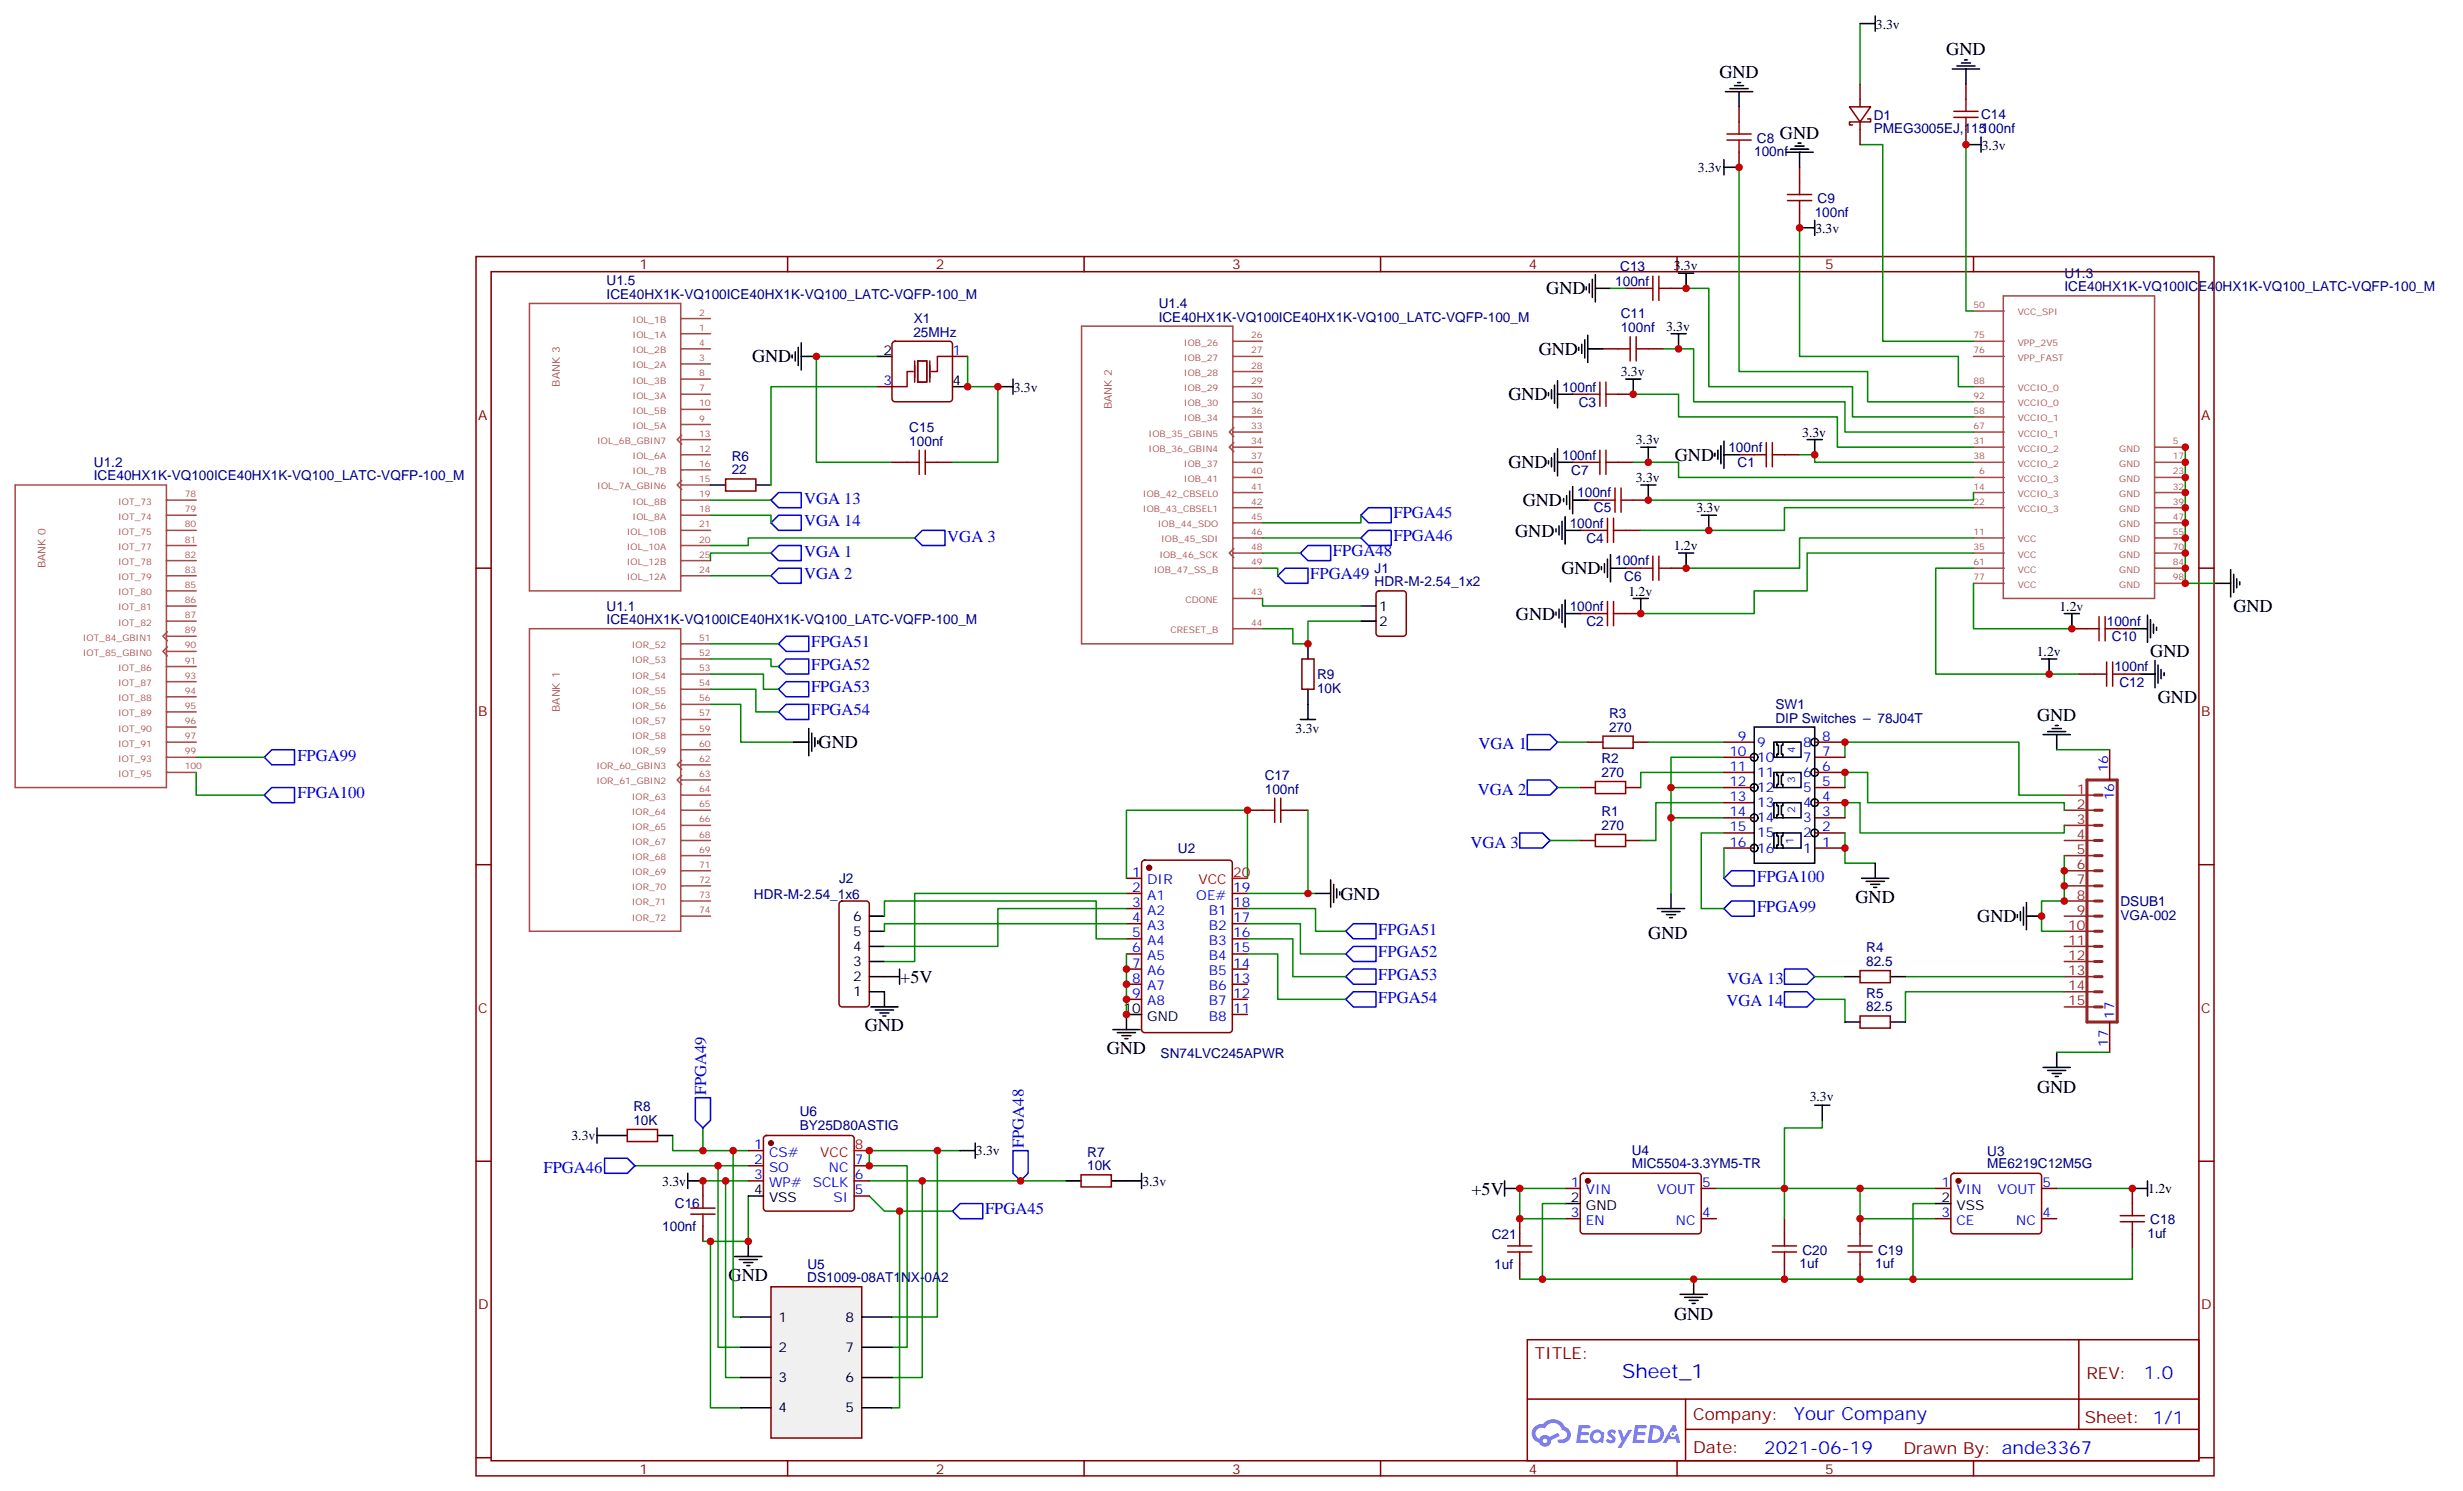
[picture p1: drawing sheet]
<svg xmlns="http://www.w3.org/2000/svg" width="574mm" height="348mm" viewBox="0 0 574 348" stroke-linecap="round" stroke-linejoin="round" font-family="sans-serif">
<defs><g id="words">
<text font-size="4.6" fill="#00f" x="378.3" y="321.4">Sheet_1</text>
<g font-size="4.2">
<text x="453.9" y="12.9">GND</text>
<text x="401" y="18.2">GND</text>
<text x="415.1" y="32.3">GND</text>
<text x="360.6" y="68.7">GND</text>
<text x="358.9" y="82.8">GND</text>
<text x="175.4" y="84.5">GND</text>
<text x="351.8" y="93.4">GND</text>
<text x="390.6" y="107.5">GND</text>
<text x="351.8" y="109.2">GND</text>
<text x="355.1" y="118.1">GND</text>
<text x="353.4" y="125.1">GND</text>
<text x="364.1" y="133.9">GND</text>
<text x="520.9" y="142.7">GND</text>
<text x="353.6" y="144.5">GND</text>
<text x="501.5" y="153.3">GND</text>
<text x="503.3" y="163.9">GND</text>
<text x="475.1" y="168.1">GND</text>
<text x="190.9" y="174.5">GND</text>
<text x="312.6" y="209.8">GND</text>
<text x="432.8" y="210.5">GND</text>
<text x="461.2" y="215.1">GND</text>
<text x="384.4" y="218.9">GND</text>
<text x="210" y="229.2">+5V</text>
<text x="201.7" y="240.5">GND</text>
<text x="258.1" y="245.7">GND</text>
<text x="475.1" y="255">GND</text>
<text x="343.2" y="278.6">+5V</text>
<text x="169.9" y="298.7">GND</text>
<text x="390.4" y="307.9">GND</text>
</g>
<g font-size="4.2" fill="#00f">
<text x="500" y="321.7">1.0</text>
<text x="418.4" y="331.2">Your Company</text>
<text x="411.5" y="339">2021-06-19</text>
</g>
<g font-size="3.9" fill="#00f">
<text x="187.5" y="117.5">VGA 13</text>
<text x="187.5" y="122.8">VGA 14</text>
<text x="325" y="120.9">FPGA45</text>
<text x="187.5" y="129.8">VGA 1</text>
<text x="220.9" y="126.3">VGA 3</text>
<text x="310.9" y="129.7">FPGA48</text>
<text x="325" y="126.2">FPGA46</text>
<text x="187.5" y="135.1">VGA 2</text>
<text x="305.6" y="135">FPGA49</text>
<text x="189.2" y="150.9">FPGA51</text>
<text x="189.2" y="161.5">FPGA53</text>
<text x="189.2" y="156.2">FPGA52</text>
<text x="189.2" y="166.8">FPGA54</text>
<text x="69.4" y="177.4">FPGA99</text>
<text x="344.8" y="174.7">VGA 1</text>
<text x="344.7" y="185.3">VGA 2</text>
<text x="69.4" y="186.2">FPGA100</text>
<text x="342.9" y="197.7">VGA 3</text>
<text x="409.8" y="205.6">FPGA100</text>
<text x="409.8" y="212.6">FPGA99</text>
<text x="321.5" y="217.9">FPGA51</text>
<text x="321.5" y="223.2">FPGA52</text>
<text x="321.5" y="228.5">FPGA53</text>
<text x="321.5" y="233.8">FPGA54</text>
<text x="402.8" y="229.4">VGA 13</text>
<text x="402.7" y="234.7">VGA 14</text>
<text x="164.7" y="255.4" transform="rotate(-90 164.7 255.4)">FPGA49</text>
<text x="238.8" y="267.8" transform="rotate(-90 238.8 267.8)">FPGA48</text>
<text x="126.7" y="273.6">FPGA46</text>
<text x="229.7" y="283.2">FPGA45</text>
</g>
<g font-size="3.9" fill="#800">
<text x="358" y="317">TITLE:</text>
<text x="486.6" y="321.7">REV:</text>
<text x="394.9" y="331.2">Company:</text>
<text x="486.2" y="331.8">Sheet: 1/1</text>
<text x="394.9" y="338.9">Date:</text>
<text x="443.9" y="339">Drawn By: ande3367</text>
</g>
<g font-size="3.2">
<text x="437.5" y="6.6">3.3v</text>
<text x="462.2" y="34.9">3.3v</text>
<text x="396" y="40.2">3.3v</text>
<text x="423.4" y="54.3">3.3v</text>
<text x="390.3" y="63.1">3.3v</text>
<text x="388.6" y="77.2">3.3v</text>
<text x="206" y="82.8">2</text>
<text x="222.1" y="89.8">4</text>
<text x="378" y="87.7">3.3v</text>
<text x="236.4" y="91.3">3.3v</text>
<text x="420.3" y="101.9">3.3v</text>
<text x="381.5" y="103.6">3.3v</text>
<text x="381.5" y="112.4">3.3v</text>
<text x="395.6" y="119.5">3.3v</text>
<text x="390.4" y="128.3">1.2v</text>
<text x="321.6" y="142.4">1</text>
<text x="379.8" y="138.9">1.2v</text>
<text x="480.3" y="142.4">1.2v</text>
<text x="321.6" y="145.9">2</text>
<text x="475" y="153">1.2v</text>
<text x="302.2" y="170.9">3.3v</text>
<text x="199" y="214.7">6</text>
<text x="199" y="221.8">4</text>
<text x="199" y="218.2">5</text>
<text x="199" y="225.3">3</text>
<text x="199" y="232.3">1</text>
<text x="199" y="228.8">2</text>
<text x="262" y="236.2">10</text>
<text x="267.5" y="238">GND</text>
<text x="422.1" y="256.9">3.3v</text>
<text x="133.3" y="265.9">3.3v</text>
<text x="227.6" y="269.4">3.3v</text>
<text x="154.4" y="276.5">3.3v</text>
<text x="175.9" y="278.6">4</text>
<text x="179.4" y="280.3">VSS</text>
<text x="266.4" y="276.5">3.3v</text>
<text x="366.4" y="280.3">2</text>
<text x="452.8" y="280.3">2</text>
<text x="501" y="278.2">1.2v</text>
<text x="369.9" y="282.1">GND</text>
<text x="456.3" y="282.1">VSS</text>
<text x="181.6" y="308.2">1</text>
<text x="197.2" y="308.2">8</text>
<text x="181.6" y="315.2">2</text>
<text x="197.2" y="315.2">7</text>
<text x="181.6" y="322.3">3</text>
<text x="197.2" y="322.3">6</text>
<text x="181.6" y="329.4">4</text>
<text x="197.2" y="329.4">5</text>
</g>
<g font-size="3.2" fill="#000080">
<text x="437" y="27.9">D1</text>
<text x="462" y="27.8">C14</text>
<text x="409.8" y="33.3">C8</text>
<text x="437" y="31">PMEG3005EJ,115100nf</text>
<text x="409.1" y="36.4">100nf</text>
<text x="423.9" y="47.4">C9</text>
<text x="423.2" y="50.5">100nf</text>
<text x="377.9" y="63.1">C13</text>
<text x="481.5" y="64.8">U1.3</text>
<text x="141.5" y="69.7">ICE40HX1K-VQ100ICE40HX1K-VQ100_LATC-VQFP-100_M</text>
<text x="141.5" y="66.5">U1.5</text>
<text x="270.2" y="71.8">U1.4</text>
<text x="376.7" y="66.6">100nf</text>
<text x="481.5" y="67.9">ICE40HX1K-VQ100ICE40HX1K-VQ100_LATC-VQFP-100_M</text>
<text x="213.1" y="75.3">X1</text>
<text x="270.2" y="75">ICE40HX1K-VQ100ICE40HX1K-VQ100_LATC-VQFP-100_M</text>
<text x="378" y="77.5">100nf</text>
<text x="378" y="74.3">C11</text>
<text x="213" y="78.5">25MHz</text>
<text x="364.4" y="91.3">100nf</text>
<text x="368.2" y="94.8">C3</text>
<text x="212.1" y="100.8">C15</text>
<text x="170.7" y="107.5">R6</text>
<text x="212.1" y="103.9">100nf</text>
<text x="364.3" y="107.2">100nf</text>
<text x="403.1" y="105.5">100nf</text>
<text x="21.9" y="112">ICE40HX1K-VQ100ICE40HX1K-VQ100_LATC-VQFP-100_M</text>
<text x="21.9" y="108.9">U1.2</text>
<text x="170.6" y="110.6">22</text>
<text x="366.4" y="110.7">C7</text>
<text x="405.3" y="109">C1</text>
<text x="367.9" y="116">100nf</text>
<text x="371.7" y="119.5">C5</text>
<text x="366.1" y="123">100nf</text>
<text x="370" y="126.6">C4</text>
<text x="376.7" y="131.9">100nf</text>
<text x="320.6" y="136.7">HDR-M-2.54_1x2</text>
<text x="320.6" y="133.5">J1</text>
<text x="378.8" y="135.4">C6</text>
<text x="141.5" y="142.4">U1.1</text>
<text x="366.1" y="142.4">100nf</text>
<text x="141.5" y="145.6">ICE40HX1K-VQ100ICE40HX1K-VQ100_LATC-VQFP-100_M</text>
<text x="370" y="146">C2</text>
<text x="491.4" y="146">100nf</text>
<text x="492.5" y="149.5">C10</text>
<text x="307.2" y="161.5">10K</text>
<text x="307.2" y="158.3">R9</text>
<text x="493.1" y="156.6">100nf</text>
<text x="494.3" y="160.1">C12</text>
<text x="375.3" y="167.4">R3</text>
<text x="414.1" y="165.3">SW1</text>
<text x="375.3" y="170.6">270</text>
<text x="414.1" y="168.5">DIP Switches</text>
<text x="437.9" y="168.5">78J04T</text>
<text x="373.5" y="178">R2</text>
<text x="295" y="185.1">100nf</text>
<text x="295" y="181.9">C17</text>
<text x="373.5" y="181.2">270</text>
<text x="373.5" y="190.3">R1</text>
<text x="373.5" y="193.5">270</text>
<text x="274.7" y="198.9">U2</text>
<text x="175.8" y="209.5">HDR-M-2.54_1x6</text>
<text x="195.7" y="206">J2</text>
<text x="494.5" y="214.5">VGA-002</text>
<text x="494.5" y="211.3">DSUB1</text>
<text x="435.2" y="225.3">82.5</text>
<text x="435.2" y="222.1">R4</text>
<text x="435.2" y="232.7">R5</text>
<text x="435.2" y="235.9">82.5</text>
<text x="270.7" y="246.7">SN74LVC245APWR</text>
<text x="147.7" y="262.3">10K</text>
<text x="147.7" y="259.2">R8</text>
<text x="186.5" y="263.5">BY25D80ASTIG</text>
<text x="186.5" y="260.3">U6</text>
<text x="253.6" y="269.7">R7</text>
<text x="380.6" y="269.2">U4</text>
<text x="463.5" y="269.5">U3</text>
<text x="253.6" y="272.9">10K</text>
<text x="380.6" y="272.5">MIC5504-3.3YM5-TR</text>
<text x="463.5" y="272.5">ME6219C12M5G</text>
<text x="157.4" y="281.8">C16</text>
<text x="154.5" y="287.1">100nf</text>
<text x="501.5" y="285.5">C18</text>
<text x="347.9" y="288.9">C21</text>
<text x="420.4" y="292.6">C20</text>
<text x="438" y="292.6">C19</text>
<text x="500.8" y="288.6">1uf</text>
<text x="188.3" y="299">DS1009-08AT1NX-0A2</text>
<text x="188.3" y="295.9">U5</text>
<text x="348.5" y="296">1uf</text>
<text x="419.7" y="295.7">1uf</text>
<text x="437.3" y="295.7">1uf</text>
</g>
<g font-size="3.2" fill="#800">
<text x="149.1" y="62.8">1</text>
<text x="218.3" y="62.8">2</text>
<text x="287.4" y="62.8">3</text>
<text x="356.6" y="62.8">4</text>
<text x="425.7" y="62.8">5</text>
<text x="111.5" y="97.9">A</text>
<text x="513.4" y="97.9">A</text>
<text x="111.5" y="167.1">B</text>
<text x="513.4" y="167.1">B</text>
<text x="111.5" y="236.2">C</text>
<text x="513.4" y="236.2">C</text>
<text x="111.5" y="305.4">D</text>
<text x="513.4" y="305.4">D</text>
<text x="149.1" y="343.6">1</text>
<text x="218.3" y="343.6">2</text>
<text x="287.4" y="343.6">3</text>
<text x="356.6" y="343.6">4</text>
<text x="425.7" y="343.6">5</text>
</g>
<g font-size="3.2" fill="#00f">
<text x="222.1" y="82.8">1</text>
<text x="206" y="89.8">3</text>
<text x="405.3" y="172.7">9</text>
<text x="425" y="172.7">8</text>
<text x="403.3" y="176.2">10</text>
<text x="403.3" y="179.8">11</text>
<text x="409.8" y="174.1">9</text>
<text x="409.8" y="177.7">10</text>
<text x="420.5" y="177.7">7</text>
<text x="420.5" y="174.1">8</text>
<text x="425" y="179.8">6</text>
<text x="425" y="176.2">7</text>
<text x="403.3" y="183.3">12</text>
<text x="409.8" y="181.2">11</text>
<text x="409.8" y="184.7">12</text>
<text x="420.5" y="184.7">5</text>
<text x="420.5" y="181.2">6</text>
<text x="425" y="183.3">5</text>
<text x="491.7" y="180.1" transform="rotate(-90 491.7 180.1)">16</text>
<text x="403.3" y="186.8">13</text>
<text x="403.3" y="190.4">14</text>
<text x="409.8" y="188.2">13</text>
<text x="409.8" y="191.8">14</text>
<text x="420.5" y="191.8">3</text>
<text x="420.5" y="188.2">4</text>
<text x="425" y="190.4">3</text>
<text x="425" y="186.8">4</text>
<text x="493.1" y="186.6" transform="rotate(-90 493.1 186.6)">16</text>
<text x="403.3" y="193.9">15</text>
<text x="403.3" y="197.4">16</text>
<text x="409.8" y="195.3">15</text>
<text x="420.5" y="195.3">2</text>
<text x="425" y="197.4">1</text>
<text x="425" y="193.9">2</text>
<text x="409.8" y="198.8">16</text>
<text x="420.5" y="198.8">1</text>
<text x="264.1" y="204.5">1</text>
<text x="264.1" y="208">2</text>
<text x="267.5" y="206.2">DIR</text>
<text x="267.5" y="209.8">A1</text>
<text x="279" y="209.8">OE#</text>
<text x="287.6" y="208">19</text>
<text x="264.1" y="211.5">3</text>
<text x="264.1" y="215.1">4</text>
<text x="267.5" y="213.3">A2</text>
<text x="281.9" y="213.3">B1</text>
<text x="287.6" y="215.1">17</text>
<text x="287.6" y="211.5">18</text>
<text x="264.1" y="218.6">5</text>
<text x="267.5" y="216.8">A3</text>
<text x="267.5" y="220.3">A4</text>
<text x="281.9" y="220.3">B3</text>
<text x="281.9" y="216.8">B2</text>
<text x="287.6" y="218.6">16</text>
<text x="264.1" y="222.1">6</text>
<text x="264.1" y="225.6">7</text>
<text x="267.5" y="223.9">A5</text>
<text x="267.5" y="227.4">A6</text>
<text x="281.9" y="227.4">B5</text>
<text x="281.9" y="223.9">B4</text>
<text x="287.6" y="225.6">14</text>
<text x="287.6" y="222.1">15</text>
<text x="264.1" y="229.2">8</text>
<text x="264.1" y="232.7">9</text>
<text x="267.5" y="230.9">A7</text>
<text x="281.9" y="230.9">B6</text>
<text x="287.6" y="232.7">12</text>
<text x="287.6" y="229.2">13</text>
<text x="267.5" y="234.5">A8</text>
<text x="281.9" y="238">B8</text>
<text x="281.9" y="234.5">B7</text>
<text x="287.6" y="236.2">11</text>
<text x="493.1" y="237.6" transform="rotate(-90 493.1 237.6)">17</text>
<text x="491.7" y="244.1" transform="rotate(-90 491.7 244.1)">17</text>
<text x="175.9" y="268">1</text>
<text x="179.4" y="269.7">CS#</text>
<text x="175.9" y="271.5">2</text>
<text x="175.9" y="275">3</text>
<text x="179.4" y="273.3">SO</text>
<text x="193.3" y="273.3">NC</text>
<text x="199.4" y="275">6</text>
<text x="199.4" y="271.5">7</text>
<text x="179.4" y="276.8">WP#</text>
<text x="189.6" y="276.8">SCLK</text>
<text x="194.4" y="280.3">SI</text>
<text x="199.4" y="278.6">5</text>
<text x="366.4" y="276.8">1</text>
<text x="369.9" y="278.6">VIN</text>
<text x="386.5" y="278.6">VOUT</text>
<text x="396.9" y="276.8">5</text>
<text x="452.8" y="276.8">1</text>
<text x="456.3" y="278.6">VIN</text>
<text x="465.9" y="278.6">VOUT</text>
<text x="476.3" y="276.8">5</text>
<text x="366.4" y="283.8">3</text>
<text x="369.9" y="285.6">EN</text>
<text x="390.9" y="285.6">NC</text>
<text x="396.9" y="283.8">4</text>
<text x="452.8" y="283.8">3</text>
<text x="456.3" y="285.6">CE</text>
<text x="470.2" y="285.6">NC</text>
<text x="476.3" y="283.8">4</text>
</g>
<g font-size="3.2" fill="#8d2323">
<text x="484.4" y="185.1">1</text>
<text x="484.4" y="188.6">2</text>
<text x="484.4" y="192.1">3</text>
<text x="484.4" y="195.7">4</text>
<text x="484.4" y="199.2">5</text>
<text x="484.4" y="202.7">6</text>
<text x="484.4" y="206.2">7</text>
<text x="484.4" y="209.8">8</text>
<text x="484.4" y="213.3">9</text>
<text x="482.3" y="216.8">10</text>
<text x="482.3" y="220.3">11</text>
<text x="482.3" y="223.9">12</text>
<text x="482.3" y="227.4">13</text>
<text x="482.3" y="230.9">14</text>
<text x="482.3" y="234.5">15</text>
</g>
<g font-size="3.2" fill="#f00">
<text x="279.5" y="206.2">VCC</text>
<text x="287.6" y="204.5">20</text>
<text x="191.3" y="269.7">VCC</text>
<text x="199.4" y="268">8</text>
</g>
<g font-size="2.5" fill="#a54b4b">
<text x="130.5" y="90.2" transform="rotate(-90 130.5 90.2)">BANK 3</text>
<text x="259.3" y="95.5" transform="rotate(-90 259.3 95.5)">BANK 2</text>
<text x="10.6" y="132.5" transform="rotate(-90 10.6 132.5)">BANK 0</text>
<text x="130.5" y="166" transform="rotate(-90 130.5 166)">BANK 1</text>
</g>
<g font-size="2.5" fill="#00f">
<text x="418.6" y="175.5" transform="rotate(-90 418.6 175.5)">4</text>
<text x="418.6" y="182.6" transform="rotate(-90 418.6 182.6)">3</text>
<text x="418.6" y="189.7" transform="rotate(-90 418.6 189.7)">2</text>
<text x="418.3" y="196.7" transform="rotate(-90 418.3 196.7)">1</text>
</g>
<g font-size="2.1" fill="#a54b4b">
<text x="460.2" y="71.8">50</text>
<text x="147.5" y="75.3">IOL_1B</text>
<text x="163" y="73.6">2</text>
<text x="163" y="77.1">1</text>
<text x="470.6" y="73.6">VCC_SPI</text>
<text x="147.5" y="82.4">IOL_2B</text>
<text x="147.5" y="78.9">IOL_1A</text>
<text x="163" y="80.7">4</text>
<text x="276.1" y="80.6">IOB_26</text>
<text x="291.8" y="82.4">27</text>
<text x="291.8" y="78.9">26</text>
<text x="460.2" y="82.4">76</text>
<text x="460.2" y="78.9">75</text>
<text x="470.6" y="80.6">VPP_2V5</text>
<text x="147.5" y="89.4">IOL_3B</text>
<text x="147.5" y="85.9">IOL_2A</text>
<text x="163" y="87.7">8</text>
<text x="163" y="84.2">3</text>
<text x="276.1" y="87.7">IOB_28</text>
<text x="276.1" y="84.2">IOB_27</text>
<text x="291.8" y="89.5">29</text>
<text x="291.8" y="85.9">28</text>
<text x="460.2" y="89.5">88</text>
<text x="470.6" y="84.2">VPP_FAST</text>
<text x="147.5" y="93">IOL_3A</text>
<text x="163" y="94.8">10</text>
<text x="163" y="91.2">7</text>
<text x="276.1" y="94.7">IOB_30</text>
<text x="276.1" y="91.2">IOB_29</text>
<text x="291.8" y="93">30</text>
<text x="460.2" y="93">92</text>
<text x="470.6" y="94.7">VCCIO_0</text>
<text x="470.6" y="91.2">VCCIO_0</text>
<text x="147.5" y="96.5">IOL_5B</text>
<text x="147.5" y="100">IOL_5A</text>
<text x="163" y="101.8">13</text>
<text x="163" y="98.3">9</text>
<text x="267.9" y="101.8">IOB_35_GBIN5</text>
<text x="276.1" y="98.3">IOB_34</text>
<text x="291.8" y="100.1">33</text>
<text x="291.8" y="96.5">36</text>
<text x="460.2" y="100.1">67</text>
<text x="460.2" y="96.5">58</text>
<text x="470.6" y="101.8">VCCIO_1</text>
<text x="470.6" y="98.3">VCCIO_1</text>
<text x="139.3" y="103.6">IOL_6B_GBIN7</text>
<text x="147.5" y="107.1">IOL_6A</text>
<text x="163" y="105.4">12</text>
<text x="267.9" y="105.3">IOB_36_GBIN4</text>
<text x="291.8" y="107.1">37</text>
<text x="291.8" y="103.6">34</text>
<text x="460.2" y="107.1">38</text>
<text x="460.2" y="103.6">31</text>
<text x="470.6" y="105.3">VCCIO_2</text>
<text x="494.3" y="105.3">GND</text>
<text x="506.8" y="103.6">5</text>
<text x="506.8" y="107.1">17</text>
<text x="147.5" y="110.6">IOL_7B</text>
<text x="163" y="108.9">16</text>
<text x="163" y="112.4">15</text>
<text x="276.1" y="112.4">IOB_41</text>
<text x="276.1" y="108.8">IOB_37</text>
<text x="291.8" y="110.6">40</text>
<text x="461.6" y="110.6">6</text>
<text x="470.6" y="112.4">VCCIO_3</text>
<text x="470.6" y="108.8">VCCIO_2</text>
<text x="494.3" y="112.4">GND</text>
<text x="494.3" y="108.8">GND</text>
<text x="506.8" y="110.6">23</text>
<text x="27.6" y="117.7">IOT_73</text>
<text x="43.1" y="119.5">79</text>
<text x="43.1" y="115.9">78</text>
<text x="139.3" y="114.1">IOL_7A_GBIN6</text>
<text x="147.5" y="117.7">IOL_8B</text>
<text x="163" y="115.9">19</text>
<text x="163" y="119.5">18</text>
<text x="266.5" y="119.4">IOB_43_CBSEL1</text>
<text x="266.5" y="115.9">IOB_42_CBSEL0</text>
<text x="291.8" y="117.7">42</text>
<text x="291.8" y="114.2">41</text>
<text x="460.2" y="117.7">22</text>
<text x="460.2" y="114.2">14</text>
<text x="470.6" y="119.4">VCCIO_3</text>
<text x="470.6" y="115.9">VCCIO_3</text>
<text x="494.3" y="119.4">GND</text>
<text x="494.3" y="115.9">GND</text>
<text x="506.8" y="117.7">39</text>
<text x="506.8" y="114.2">32</text>
<text x="27.6" y="124.7">IOT_75</text>
<text x="27.6" y="121.2">IOT_74</text>
<text x="43.1" y="123">80</text>
<text x="146.2" y="124.7">IOL_10B</text>
<text x="147.5" y="121.2">IOL_8A</text>
<text x="163" y="123">21</text>
<text x="270" y="123">IOB_44_SDO</text>
<text x="291.8" y="124.8">46</text>
<text x="291.8" y="121.2">45</text>
<text x="460.2" y="124.8">11</text>
<text x="494.3" y="123">GND</text>
<text x="506.8" y="124.8">55</text>
<text x="506.8" y="121.2">47</text>
<text x="27.6" y="131.8">IOT_78</text>
<text x="27.6" y="128.3">IOT_77</text>
<text x="43.1" y="130">82</text>
<text x="43.1" y="126.5">81</text>
<text x="146.2" y="131.8">IOL_12B</text>
<text x="146.2" y="128.3">IOL_10A</text>
<text x="163" y="130">25</text>
<text x="163" y="126.5">20</text>
<text x="270.4" y="130">IOB_46_SCK</text>
<text x="270.8" y="126.5">IOB_45_SDI</text>
<text x="291.8" y="131.8">49</text>
<text x="291.8" y="128.3">48</text>
<text x="460.2" y="128.3">35</text>
<text x="460.2" y="131.8">61</text>
<text x="470.6" y="130">VCC</text>
<text x="470.6" y="126.5">VCC</text>
<text x="494.3" y="130">GND</text>
<text x="494.3" y="126.5">GND</text>
<text x="506.8" y="128.3">70</text>
<text x="506.8" y="131.8">84</text>
<text x="27.6" y="135.3">IOT_79</text>
<text x="43.1" y="137.1">85</text>
<text x="43.1" y="133.6">83</text>
<text x="146.2" y="135.3">IOL_12A</text>
<text x="163" y="133.6">24</text>
<text x="269.1" y="133.5">IOB_47_SS_B</text>
<text x="460.2" y="135.3">77</text>
<text x="470.6" y="137.1">VCC</text>
<text x="470.6" y="133.5">VCC</text>
<text x="494.3" y="137.1">GND</text>
<text x="494.3" y="133.5">GND</text>
<text x="506.8" y="135.3">98</text>
<text x="27.6" y="142.4">IOT_81</text>
<text x="27.6" y="138.8">IOT_80</text>
<text x="43.1" y="140.6">86</text>
<text x="276.5" y="140.6">CDONE</text>
<text x="291.8" y="138.9">43</text>
<text x="19.3" y="149.4">IOT_84_GBIN1</text>
<text x="27.6" y="145.9">IOT_82</text>
<text x="43.1" y="147.7">89</text>
<text x="43.1" y="144.2">87</text>
<text x="163" y="149.4">51</text>
<text x="273" y="147.7">CRESET_B</text>
<text x="291.8" y="145.9">44</text>
<text x="19.3" y="152.9">IOT_85_GBIN0</text>
<text x="43.1" y="154.7">91</text>
<text x="43.1" y="151.2">90</text>
<text x="147.3" y="154.7">IOR_53</text>
<text x="147.3" y="151.2">IOR_52</text>
<text x="163" y="153">52</text>
<text x="27.6" y="160">IOT_87</text>
<text x="27.6" y="156.5">IOT_86</text>
<text x="43.1" y="161.8">94</text>
<text x="43.1" y="158.3">93</text>
<text x="147.3" y="161.8">IOR_55</text>
<text x="147.3" y="158.2">IOR_54</text>
<text x="163" y="160">54</text>
<text x="163" y="156.5">53</text>
<text x="27.6" y="167.1">IOT_89</text>
<text x="27.6" y="163.5">IOT_88</text>
<text x="43.1" y="165.3">95</text>
<text x="147.3" y="165.3">IOR_56</text>
<text x="163" y="167.1">57</text>
<text x="163" y="163.6">56</text>
<text x="27.6" y="170.6">IOT_90</text>
<text x="43.1" y="172.4">97</text>
<text x="43.1" y="168.9">96</text>
<text x="147.3" y="172.3">IOR_58</text>
<text x="147.3" y="168.8">IOR_57</text>
<text x="163" y="170.6">59</text>
<text x="27.6" y="177.6">IOT_93</text>
<text x="27.6" y="174.1">IOT_91</text>
<text x="43.1" y="179.4">100</text>
<text x="43.1" y="175.9">99</text>
<text x="139.1" y="179.4">IOR_60_GBIN3</text>
<text x="147.3" y="175.9">IOR_59</text>
<text x="163" y="177.7">62</text>
<text x="163" y="174.1">60</text>
<text x="27.6" y="181.2">IOT_95</text>
<text x="139.1" y="182.9">IOR_61_GBIN2</text>
<text x="163" y="184.7">64</text>
<text x="163" y="181.2">63</text>
<text x="147.3" y="190">IOR_64</text>
<text x="147.3" y="186.5">IOR_63</text>
<text x="163" y="191.8">66</text>
<text x="163" y="188.3">65</text>
<text x="147.3" y="197">IOR_67</text>
<text x="147.3" y="193.5">IOR_65</text>
<text x="163" y="195.3">68</text>
<text x="147.3" y="200.6">IOR_68</text>
<text x="163" y="202.4">71</text>
<text x="163" y="198.8">69</text>
<text x="147.3" y="207.6">IOR_70</text>
<text x="147.3" y="204.1">IOR_69</text>
<text x="163" y="209.4">73</text>
<text x="163" y="205.9">72</text>
<text x="147.3" y="214.7">IOR_72</text>
<text x="147.3" y="211.2">IOR_71</text>
<text x="163" y="212.9">74</text>
</g>
</g></defs>
<g fill="none" stroke="#870000" stroke-width=".35">
<path d="M111 59.8h405.4v284.4h-405.4zM183.7 59.8v3.6M252.8 59.8v3.6M322 59.8v3.6M391.1 59.8v3.6M460.3 59.8v3.6M114.5 63.4h398.3v277.2h-398.3zM111 132.5h3.5M512.8 132.5h3.6M111 201.6h3.5M512.8 201.6h3.6M111 270.8h3.5"/>
<path d="M512.8 270.8h3.6M356.2 312.4h156.6v28.2h-156.6zM484.8 312.4v20.9M111 339.9h3.5M356.2 326.3h156.5M393.1 333.3h119.6M393.1 326.3v14.1M512.8 339.9h3.6M183.7 340.6v3.6M252.8 340.6v3.6M322 340.6v3.6M391.1 340.6v3.6"/>
<path d="M460.3 340.6v3.6"/>
</g>
<g fill="#5487ff">
<path d="M375.2 333.6a1.22 1.22 0 0 1 1.7 .3l-.4 .5a.47 .47 0 0 0-.3-.4 .47 .47 0 0 0-.5 .2v.2a1.55 1.55 0 0 1 1.1 1.5 1.34 1.34 0 0 1-2.3 .1l.5-.5 .7 .4a.29 .29 0 0 0 .3-.3 .29 .29 0 0 0-.2-.3 1.04 1.04 0 0 1-.6-1.7z"/>
<path d="M368.2 332.3h2.1a.43 .43 0 0 1 .5 .1 .43 .43 0 0 1 .1 .5l-.4 .2h-1.6l-.1 .8h1.5l.3 .2a.37 .37 0 0 1-.4 .6h-1.5l-.2 1.1h1.3a.43 .43 0 0 1 .5 .1 .43 .43 0 0 1 .1 .4l-.3 .2h-2.5z"/>
<path d="M381.3 332.4h2.1a.43 .43 0 0 1 .5 0 .43 .43 0 0 1 .1 .5l-.3 .2h-1.6l-.2 .8h1.6l.2 .2a.37 .37 0 0 1-.3 .6h-1.6l-.1 1.1h1.3a.43 .43 0 0 1 .4 .1 .43 .43 0 0 1 .1 .4l-.3 .2h-2.5z"/>
<path d="M390.1 332.4h.7l.3 1.2-.6 .3a.69 .69 0 0 0-1 .3 .69 .69 0 0 0 .4 1 .69 .69 0 0 0 .9-.7l.5-.2 .6 2.2h-.8l-.3-.9h-1.7l-.5 .9h-.8z"/>
<path d="M377.3 333.4h.8l.6 1.9 1.1-1.9h.9l-2.6 4.2h-.8l.9-1.5z"/>
<path d="M384.9 332.4l-.6 4.1h1.3a2.11 2.11 0 0 0 2.5-2.1 2.11 2.11 0 0 0-2.5-2zM385.6 333.1a1.39 1.39 0 0 1 1.7 1.4 1.39 1.39 0 0 1-1.8 1.3h-.3z"/>
<path d="M371.2 334a1.47 1.47 0 0 0-.2 2.1 1.47 1.47 0 0 0 2.1 .1l.8 .3 .3-2.3-.2-.2-.4-.1a1.49 1.49 0 0 0-2.4 .1zM371.8 334.3a.92 .92 0 0 1 1.6 .6 .92 .92 0 0 1-1.3 1 .9 .9 0 0 1-.3-1.6z"/>
<path d="M357.9 332.7a2.18 2.18 0 0 0 1.1 3.7 1.44 1.44 0 0 0 1.6 1 1.44 1.44 0 0 0 1.2-1.5l2-1-.5-.8-1.9 1a1.47 1.47 0 0 0-2.4 .4 1.39 1.39 0 0 1-.7-1.9 1.39 1.39 0 0 1 2-.5 2.12 2.12 0 0 1 2.2-1.3 2.12 2.12 0 0 1 1.9 1.7 1.07 1.07 0 0 1 1.1 1 1.07 1.07 0 0 1-1 1.2h-.7a.43 .43 0 0 0-.5 .3 .43 .43 0 0 0 .4 .5 1.98 1.98 0 0 0 2.5-1.2 1.98 1.98 0 0 0-1.2-2.5 2.98 2.98 0 0 0-5.1-.7l-1.1 .1zM359.8 336a.55 .55 0 0 1 1.1 0 .55 .55 0 0 1-1.1 0z"/>
<circle cx="390.1" cy="334.5" r=".26"/>
</g>
<path d="M158.8 130.7h6.9" fill="none" stroke="#a64a4a" stroke-width=".35"/>
<circle cx="158.8" cy="130.7" r=".18" fill="#a64a4a"/>
<path d="M158.8 134.3h6.9" fill="none" stroke="#a64a4a" stroke-width=".35"/>
<circle cx="158.8" cy="134.3" r=".18" fill="#a64a4a"/>
<path d="M158.8 123.7h6.9" fill="none" stroke="#a64a4a" stroke-width=".35"/>
<circle cx="158.8" cy="123.7" r=".18" fill="#a64a4a"/>
<path d="M158.8 127.2h6.9" fill="none" stroke="#a64a4a" stroke-width=".35"/>
<circle cx="158.8" cy="127.2" r=".18" fill="#a64a4a"/>
<path d="M158.8 116.6h6.9" fill="none" stroke="#a64a4a" stroke-width=".35"/>
<circle cx="158.8" cy="116.6" r=".18" fill="#a64a4a"/>
<path d="M158.8 120.2h6.9" fill="none" stroke="#a64a4a" stroke-width=".35"/>
<circle cx="158.8" cy="120.2" r=".18" fill="#a64a4a"/>
<path d="M158.8 109.6h6.9" fill="none" stroke="#a64a4a" stroke-width=".35"/>
<circle cx="158.8" cy="109.6" r=".18" fill="#a64a4a"/>
<path d="M158.8 113.1h6.9M159 112l-1.1 1.1 1.1 1.1" fill="none" stroke="#a64a4a" stroke-width=".35"/>
<circle cx="158.8" cy="113.1" r=".18" fill="#a64a4a"/>
<path d="M158.8 102.5h6.9M159 101.5l-1.1 1 1.1 1.1" fill="none" stroke="#a64a4a" stroke-width=".35"/>
<circle cx="158.8" cy="102.5" r=".18" fill="#a64a4a"/>
<path d="M158.8 106h6.9" fill="none" stroke="#a64a4a" stroke-width=".35"/>
<circle cx="158.8" cy="106" r=".18" fill="#a64a4a"/>
<path d="M158.8 95.5h6.9" fill="none" stroke="#a64a4a" stroke-width=".35"/>
<circle cx="158.8" cy="95.5" r=".18" fill="#a64a4a"/>
<path d="M158.8 99h6.9" fill="none" stroke="#a64a4a" stroke-width=".35"/>
<circle cx="158.8" cy="99" r=".18" fill="#a64a4a"/>
<path d="M158.8 88.4h6.9" fill="none" stroke="#a64a4a" stroke-width=".35"/>
<circle cx="158.8" cy="88.4" r=".18" fill="#a64a4a"/>
<path d="M158.8 91.9h6.9" fill="none" stroke="#a64a4a" stroke-width=".35"/>
<circle cx="158.8" cy="91.9" r=".18" fill="#a64a4a"/>
<path d="M158.8 81.4h6.9" fill="none" stroke="#a64a4a" stroke-width=".35"/>
<circle cx="158.8" cy="81.4" r=".18" fill="#a64a4a"/>
<path d="M158.8 84.9h6.9" fill="none" stroke="#a64a4a" stroke-width=".35"/>
<circle cx="158.8" cy="84.9" r=".18" fill="#a64a4a"/>
<path d="M158.8 74.3h6.9" fill="none" stroke="#a64a4a" stroke-width=".35"/>
<circle cx="158.8" cy="74.3" r=".18" fill="#a64a4a"/>
<path d="M158.8 77.8h6.9" fill="none" stroke="#a64a4a" stroke-width=".35"/>
<circle cx="158.8" cy="77.8" r=".18" fill="#a64a4a"/>
<path d="M123.5 70.8h35.3v67h-35.3zM158.8 213.6h6.9" fill="none" stroke="#a64a4a" stroke-width=".35"/>
<circle cx="158.8" cy="213.6" r=".18" fill="#a64a4a"/>
<path d="M158.8 210.1h6.9" fill="none" stroke="#a64a4a" stroke-width=".35"/>
<circle cx="158.8" cy="210.1" r=".18" fill="#a64a4a"/>
<path d="M158.8 206.6h6.9" fill="none" stroke="#a64a4a" stroke-width=".35"/>
<circle cx="158.8" cy="206.6" r=".18" fill="#a64a4a"/>
<path d="M158.8 203.1h6.9" fill="none" stroke="#a64a4a" stroke-width=".35"/>
<circle cx="158.8" cy="203.1" r=".18" fill="#a64a4a"/>
<path d="M158.8 199.5h6.9" fill="none" stroke="#a64a4a" stroke-width=".35"/>
<circle cx="158.8" cy="199.5" r=".18" fill="#a64a4a"/>
<path d="M158.8 196h6.9" fill="none" stroke="#a64a4a" stroke-width=".35"/>
<circle cx="158.8" cy="196" r=".18" fill="#a64a4a"/>
<path d="M158.8 192.5h6.9" fill="none" stroke="#a64a4a" stroke-width=".35"/>
<circle cx="158.8" cy="192.5" r=".18" fill="#a64a4a"/>
<path d="M158.8 188.9h6.9" fill="none" stroke="#a64a4a" stroke-width=".35"/>
<circle cx="158.8" cy="188.9" r=".18" fill="#a64a4a"/>
<path d="M158.8 185.4h6.9" fill="none" stroke="#a64a4a" stroke-width=".35"/>
<circle cx="158.8" cy="185.4" r=".18" fill="#a64a4a"/>
<path d="M158.8 181.9h6.9M159 180.8l-1.1 1.1 1.1 1.1" fill="none" stroke="#a64a4a" stroke-width=".35"/>
<circle cx="158.8" cy="181.9" r=".18" fill="#a64a4a"/>
<path d="M158.8 178.4h6.9M159 177.3l-1.1 1.1 1.1 1" fill="none" stroke="#a64a4a" stroke-width=".35"/>
<circle cx="158.8" cy="178.4" r=".18" fill="#a64a4a"/>
<path d="M158.8 174.8h6.9" fill="none" stroke="#a64a4a" stroke-width=".35"/>
<circle cx="158.8" cy="174.8" r=".18" fill="#a64a4a"/>
<path d="M158.8 171.3h6.9" fill="none" stroke="#a64a4a" stroke-width=".35"/>
<circle cx="158.8" cy="171.3" r=".18" fill="#a64a4a"/>
<path d="M158.8 167.8h6.9" fill="none" stroke="#a64a4a" stroke-width=".35"/>
<circle cx="158.8" cy="167.8" r=".18" fill="#a64a4a"/>
<path d="M158.8 164.3h6.9" fill="none" stroke="#a64a4a" stroke-width=".35"/>
<circle cx="158.8" cy="164.3" r=".18" fill="#a64a4a"/>
<path d="M158.8 160.7h6.9" fill="none" stroke="#a64a4a" stroke-width=".35"/>
<circle cx="158.8" cy="160.7" r=".18" fill="#a64a4a"/>
<path d="M158.8 157.2h6.9" fill="none" stroke="#a64a4a" stroke-width=".35"/>
<circle cx="158.8" cy="157.2" r=".18" fill="#a64a4a"/>
<path d="M158.8 153.7h6.9" fill="none" stroke="#a64a4a" stroke-width=".35"/>
<circle cx="158.8" cy="153.7" r=".18" fill="#a64a4a"/>
<path d="M158.8 150.1h6.9" fill="none" stroke="#a64a4a" stroke-width=".35"/>
<circle cx="158.8" cy="150.1" r=".18" fill="#a64a4a"/>
<path d="M123.5 146.6h35.3v70.6h-35.3zM38.8 180.1h7" fill="none" stroke="#a64a4a" stroke-width=".35"/>
<circle cx="38.8" cy="180.1" r=".18" fill="#a64a4a"/>
<path d="M38.8 176.6h7" fill="none" stroke="#a64a4a" stroke-width=".35"/>
<circle cx="38.8" cy="176.6" r=".18" fill="#a64a4a"/>
<path d="M38.8 173.1h7" fill="none" stroke="#a64a4a" stroke-width=".35"/>
<circle cx="38.8" cy="173.1" r=".18" fill="#a64a4a"/>
<path d="M38.8 169.5h7" fill="none" stroke="#a64a4a" stroke-width=".35"/>
<circle cx="38.8" cy="169.5" r=".18" fill="#a64a4a"/>
<path d="M38.8 166h7" fill="none" stroke="#a64a4a" stroke-width=".35"/>
<circle cx="38.8" cy="166" r=".18" fill="#a64a4a"/>
<path d="M38.8 162.5h7" fill="none" stroke="#a64a4a" stroke-width=".35"/>
<circle cx="38.8" cy="162.5" r=".18" fill="#a64a4a"/>
<path d="M38.8 159h7" fill="none" stroke="#a64a4a" stroke-width=".35"/>
<circle cx="38.8" cy="159" r=".18" fill="#a64a4a"/>
<path d="M38.8 155.4h7" fill="none" stroke="#a64a4a" stroke-width=".35"/>
<circle cx="38.8" cy="155.4" r=".18" fill="#a64a4a"/>
<path d="M38.8 151.9h7M39.1 150.8l-1.1 1.1 1.1 1.1" fill="none" stroke="#a64a4a" stroke-width=".35"/>
<circle cx="38.8" cy="151.9" r=".18" fill="#a64a4a"/>
<path d="M38.8 148.4h7M39.1 147.3l-1.1 1.1 1.1 1" fill="none" stroke="#a64a4a" stroke-width=".35"/>
<circle cx="38.8" cy="148.4" r=".18" fill="#a64a4a"/>
<path d="M38.8 144.9h7" fill="none" stroke="#a64a4a" stroke-width=".35"/>
<circle cx="38.8" cy="144.9" r=".18" fill="#a64a4a"/>
<path d="M38.8 141.3h7" fill="none" stroke="#a64a4a" stroke-width=".35"/>
<circle cx="38.8" cy="141.3" r=".18" fill="#a64a4a"/>
<path d="M38.8 137.8h7" fill="none" stroke="#a64a4a" stroke-width=".35"/>
<circle cx="38.8" cy="137.8" r=".18" fill="#a64a4a"/>
<path d="M38.8 134.3h7" fill="none" stroke="#a64a4a" stroke-width=".35"/>
<circle cx="38.8" cy="134.3" r=".18" fill="#a64a4a"/>
<path d="M38.8 130.7h7" fill="none" stroke="#a64a4a" stroke-width=".35"/>
<circle cx="38.8" cy="130.7" r=".18" fill="#a64a4a"/>
<path d="M38.8 127.2h7" fill="none" stroke="#a64a4a" stroke-width=".35"/>
<circle cx="38.8" cy="127.2" r=".18" fill="#a64a4a"/>
<path d="M38.8 123.7h7" fill="none" stroke="#a64a4a" stroke-width=".35"/>
<circle cx="38.8" cy="123.7" r=".18" fill="#a64a4a"/>
<path d="M38.8 120.2h7" fill="none" stroke="#a64a4a" stroke-width=".35"/>
<circle cx="38.8" cy="120.2" r=".18" fill="#a64a4a"/>
<path d="M38.8 116.6h7" fill="none" stroke="#a64a4a" stroke-width=".35"/>
<circle cx="38.8" cy="116.6" r=".18" fill="#a64a4a"/>
<path d="M460.3 83.1h6.9M3.5 113.1h35.3v70.6h-35.3z" fill="none" stroke="#a64a4a" stroke-width=".35"/>
<circle cx="467.2" cy="83.1" r=".18" fill="#a64a4a"/>
<path d="M460.3 79.6h6.9" fill="none" stroke="#a64a4a" stroke-width=".35"/>
<circle cx="467.2" cy="79.6" r=".18" fill="#a64a4a"/>
<path d="M460.3 72.5h6.9" fill="none" stroke="#a64a4a" stroke-width=".35"/>
<circle cx="467.2" cy="72.5" r=".18" fill="#a64a4a"/>
<path d="M460.3 111.3h6.9" fill="none" stroke="#a64a4a" stroke-width=".35"/>
<circle cx="467.2" cy="111.3" r=".18" fill="#a64a4a"/>
<path d="M460.3 118.4h6.9" fill="none" stroke="#a64a4a" stroke-width=".35"/>
<circle cx="467.2" cy="118.4" r=".18" fill="#a64a4a"/>
<path d="M460.3 114.9h6.9" fill="none" stroke="#a64a4a" stroke-width=".35"/>
<circle cx="467.2" cy="114.9" r=".18" fill="#a64a4a"/>
<path d="M460.3 107.8h6.9" fill="none" stroke="#a64a4a" stroke-width=".35"/>
<circle cx="467.2" cy="107.8" r=".18" fill="#a64a4a"/>
<path d="M460.3 104.3h6.9" fill="none" stroke="#a64a4a" stroke-width=".35"/>
<circle cx="467.2" cy="104.3" r=".18" fill="#a64a4a"/>
<path d="M460.3 100.8h6.9" fill="none" stroke="#a64a4a" stroke-width=".35"/>
<circle cx="467.2" cy="100.8" r=".18" fill="#a64a4a"/>
<path d="M460.3 97.2h6.9" fill="none" stroke="#a64a4a" stroke-width=".35"/>
<circle cx="467.2" cy="97.2" r=".18" fill="#a64a4a"/>
<path d="M460.3 93.7h6.9" fill="none" stroke="#a64a4a" stroke-width=".35"/>
<circle cx="467.2" cy="93.7" r=".18" fill="#a64a4a"/>
<path d="M460.3 90.2h6.9" fill="none" stroke="#a64a4a" stroke-width=".35"/>
<circle cx="467.2" cy="90.2" r=".18" fill="#a64a4a"/>
<path d="M460.3 136h6.9" fill="none" stroke="#a64a4a" stroke-width=".35"/>
<circle cx="467.2" cy="136" r=".18" fill="#a64a4a"/>
<path d="M460.3 129h6.9" fill="none" stroke="#a64a4a" stroke-width=".35"/>
<circle cx="467.2" cy="129" r=".18" fill="#a64a4a"/>
<path d="M460.3 132.5h6.9" fill="none" stroke="#a64a4a" stroke-width=".35"/>
<circle cx="467.2" cy="132.5" r=".18" fill="#a64a4a"/>
<path d="M460.3 125.4h6.9" fill="none" stroke="#a64a4a" stroke-width=".35"/>
<circle cx="467.2" cy="125.4" r=".18" fill="#a64a4a"/>
<path d="M502.7 136h7" fill="none" stroke="#a64a4a" stroke-width=".35"/>
<circle cx="502.5" cy="136" r=".18" fill="#a64a4a"/>
<path d="M502.7 129h7" fill="none" stroke="#a64a4a" stroke-width=".35"/>
<circle cx="502.5" cy="129" r=".18" fill="#a64a4a"/>
<path d="M502.7 132.5h7" fill="none" stroke="#a64a4a" stroke-width=".35"/>
<circle cx="502.5" cy="132.5" r=".18" fill="#a64a4a"/>
<path d="M502.7 118.4h7" fill="none" stroke="#a64a4a" stroke-width=".35"/>
<circle cx="502.5" cy="118.4" r=".18" fill="#a64a4a"/>
<path d="M502.7 125.4h7" fill="none" stroke="#a64a4a" stroke-width=".35"/>
<circle cx="502.5" cy="125.4" r=".18" fill="#a64a4a"/>
<path d="M502.7 121.9h7" fill="none" stroke="#a64a4a" stroke-width=".35"/>
<circle cx="502.5" cy="121.9" r=".18" fill="#a64a4a"/>
<path d="M502.7 104.3h7" fill="none" stroke="#a64a4a" stroke-width=".35"/>
<circle cx="502.5" cy="104.3" r=".18" fill="#a64a4a"/>
<path d="M502.7 114.9h7" fill="none" stroke="#a64a4a" stroke-width=".35"/>
<circle cx="502.5" cy="114.9" r=".18" fill="#a64a4a"/>
<path d="M502.7 111.3h7" fill="none" stroke="#a64a4a" stroke-width=".35"/>
<circle cx="502.5" cy="111.3" r=".18" fill="#a64a4a"/>
<path d="M502.7 107.8h7" fill="none" stroke="#a64a4a" stroke-width=".35"/>
<circle cx="502.5" cy="107.8" r=".18" fill="#a64a4a"/>
<path d="M467.2 69h35.3v70.6h-35.3zM287.5 132.5h7" fill="none" stroke="#a64a4a" stroke-width=".35"/>
<circle cx="287.5" cy="132.5" r=".18" fill="#a64a4a"/>
<path d="M287.5 129h7M287.8 127.9l-1.1 1.1 1.1 1" fill="none" stroke="#a64a4a" stroke-width=".35"/>
<circle cx="287.5" cy="129" r=".18" fill="#a64a4a"/>
<path d="M287.5 125.4h7" fill="none" stroke="#a64a4a" stroke-width=".35"/>
<circle cx="287.5" cy="125.4" r=".18" fill="#a64a4a"/>
<path d="M287.5 121.9h7" fill="none" stroke="#a64a4a" stroke-width=".35"/>
<circle cx="287.5" cy="121.9" r=".18" fill="#a64a4a"/>
<path d="M287.5 118.4h7" fill="none" stroke="#a64a4a" stroke-width=".35"/>
<circle cx="287.5" cy="118.4" r=".18" fill="#a64a4a"/>
<path d="M287.5 114.9h7" fill="none" stroke="#a64a4a" stroke-width=".35"/>
<circle cx="287.5" cy="114.9" r=".18" fill="#a64a4a"/>
<path d="M287.5 111.3h7" fill="none" stroke="#a64a4a" stroke-width=".35"/>
<circle cx="287.5" cy="111.3" r=".18" fill="#a64a4a"/>
<path d="M287.5 107.8h7" fill="none" stroke="#a64a4a" stroke-width=".35"/>
<circle cx="287.5" cy="107.8" r=".18" fill="#a64a4a"/>
<path d="M287.5 104.3h7M287.8 103.2l-1.1 1.1 1.1 1" fill="none" stroke="#a64a4a" stroke-width=".35"/>
<circle cx="287.5" cy="104.3" r=".18" fill="#a64a4a"/>
<path d="M287.8 99.7l-1.1 1.1 1.1 1M287.5 100.8h7" fill="none" stroke="#a64a4a" stroke-width=".35"/>
<circle cx="287.5" cy="100.8" r=".18" fill="#a64a4a"/>
<path d="M287.5 97.2h7" fill="none" stroke="#a64a4a" stroke-width=".35"/>
<circle cx="287.5" cy="97.2" r=".18" fill="#a64a4a"/>
<path d="M287.5 93.7h7" fill="none" stroke="#a64a4a" stroke-width=".35"/>
<circle cx="287.5" cy="93.7" r=".18" fill="#a64a4a"/>
<path d="M287.5 90.2h7" fill="none" stroke="#a64a4a" stroke-width=".35"/>
<circle cx="287.5" cy="90.2" r=".18" fill="#a64a4a"/>
<path d="M287.5 86.6h7" fill="none" stroke="#a64a4a" stroke-width=".35"/>
<circle cx="287.5" cy="86.6" r=".18" fill="#a64a4a"/>
<path d="M287.5 83.1h7" fill="none" stroke="#a64a4a" stroke-width=".35"/>
<circle cx="287.5" cy="83.1" r=".18" fill="#a64a4a"/>
<path d="M287.5 79.6h7" fill="none" stroke="#a64a4a" stroke-width=".35"/>
<circle cx="287.5" cy="79.6" r=".18" fill="#a64a4a"/>
<path d="M287.5 146.6h7" fill="none" stroke="#a64a4a" stroke-width=".35"/>
<circle cx="287.5" cy="146.6" r=".18" fill="#a64a4a"/>
<path d="M287.5 139.6h7" fill="none" stroke="#a64a4a" stroke-width=".35"/>
<circle cx="287.5" cy="139.6" r=".18" fill="#a64a4a"/>
<path d="M252.2 76.1h35.3v74h-35.3z" fill="none" stroke="#a64a4a" stroke-width=".35"/>
<g fill="#870000" stroke="#870000" stroke-width=".35">
<circle cx="268" cy="202.4" r=".53"/>
<circle cx="370.3" cy="275.4" r=".53"/>
<circle cx="456.7" cy="275.4" r=".53"/>
</g>
<g fill="none" stroke="#870000" stroke-width=".35">
<path d="M458.5 19.6v3.5M405.6 24.9v3.5M405.6 35.5v3.5M419.7 39v3.5M458.5 30.2v3.5M419.7 49.6v3.5M208.3 79.8l.4-.2h12.7a.71 .71 0 0 1 .7 .7v12.7a.76 .76 0 0 1-.7 .7h-12.7a.76 .76 0 0 1-.7-.7v-12.7zM379.1 67.2h3.6M389.7 67.2h3.5M204.5 90.2h3.5M222.1 83.1h3.6M366.8 91.9h3.5"/>
<path d="M373.8 81.4h3.6M377.4 91.9h3.5M384.4 81.4h3.5M169.2 111.7h7.1v2.8h-7.1zM208 107.8h3.6M218.6 107.8h3.5M366.8 107.8h3.5M370.3 116.6h3.5M377.4 107.8h3.5M380.9 116.6h3.5M405.6 106h3.5M416.2 106h3.5"/>
<path d="M321.2 138l.4-.2h5.7a.71 .71 0 0 1 .7 .7v9.2a.76 .76 0 0 1-.7 .7h-5.7a.76 .76 0 0 1-.7-.7v-9.2zM368.5 123.7h3.6M379.1 123.7h3.6M379.1 132.5h3.6M389.7 132.5h3.5M303.6 153.7h2.9v7h-2.9zM368.5 143.1h3.6M379.1 143.1h3.6M483.2 146.6h3.5M485 157.2h3.5M493.8 146.6h3.5M495.5 157.2h3.6"/>
<path d="M370.3 173.1h3.5M380.9 173.1h3.5M492 174.8v7.1M290.9 188.9h3.6M301.5 188.9h3.5M368.5 196h3.6M368.5 183.7h3.6M379.1 196h3.6M379.1 183.7h3.6M195.9 210.3l.5-.2h5.6a.71 .71 0 0 1 .7 .7v23.3a.76 .76 0 0 1-.7 .7h-5.6a.76 .76 0 0 1-.7-.7v-23.3zM262.7 204.8h3.5M262.7 208.4h3.5"/>
<path d="M262.7 211.9h3.5M262.7 215.4h3.5M262.7 218.9h3.5M266.5 200.8l.4-.2h19.8a.71 .71 0 0 1 .7 .7v38.8a.76 .76 0 0 1-.7 .7h-19.8a.76 .76 0 0 1-.7-.7v-38.8zM287.4 208.4h3.5M287.4 211.9h3.5M287.4 215.4h3.5M287.4 218.9h3.5M262.7 222.5h3.5M262.7 226h3.5M262.7 229.5h3.5M262.7 233h3.5"/>
<path d="M287.4 222.5h3.5M287.4 226h3.5M287.4 229.5h3.5M287.4 233h3.5M287.4 236.6h3.5M433.8 236.9h7.1v2.8h-7.1zM433.8 226.3h7.1v2.9h-7.1zM492 238.3v7.1M146.3 263.4h7.1v2.8h-7.1zM163.9 275.4v3.5M252.1 274h7.1v2.8h-7.1zM365 277.1h3.5"/>
<path d="M368.8 273.8l.5-.2h26.8a.71 .71 0 0 1 .7 .7v12.7a.76 .76 0 0 1-.7 .7h-26.8a.76 .76 0 0 1-.8-.7v-12.7zM396.8 277.1h3.5M451.4 277.1h3.6M455.2 273.8l.5-.2h19.7a.71 .71 0 0 1 .7 .7v12.7a.76 .76 0 0 1-.7 .7h-19.7a.76 .76 0 0 1-.7-.7v-12.7zM476.1 277.1h3.6M497.3 277.1v3.6M163.9 286v3.5M354.4 284.2v3.5M354.4 294.8v3.5M365 284.2h3.5M396.8 284.2h3.5M416.2 284.2v3.5"/>
<path d="M416.2 294.8v3.5M433.8 284.2v3.5M433.8 294.8v3.5M451.4 284.2h3.6M476.1 284.2h3.6M497.3 287.7v3.6"/>
</g>
<g fill="none" stroke="#000" stroke-width=".35">
<path d="M404.5 20h2.1M405.2 19.3h.7M433.8 5.5h3.5M437.3 3.7v3.6M455.3 16.1h6.4M456.4 15.4h4.2M457.4 14.7h2.2M458.2 14h.7M458.5 16.1v3.5M402.1 37.3v3.5M402.1 39h3.5M402.4 21.4h6.4"/>
<path d="M403.5 20.7h4.2M405.6 21.4v3.5M416.5 35.5h6.4M417.6 34.8h4.2M418.6 34.1h2.2M419.3 33.4h.8M419.7 35.5v3.5M458.5 33.7h3.5M462 32v3.5M419.7 53.1h3.5M423.2 51.4v3.5M186.9 79.9v6.4"/>
<path d="M369.6 79.2v4.3M370 66.9v.7M370.3 78.2v6.3M370.7 66.2v2.1M371.4 65.1v4.3M372.1 67.2h3.5M372.1 64.1v6.3M389.7 77.8h3.5M391.5 77.8v3.6M391.5 63.7h3.5M393.2 63.7v3.5M184.7 82.8v.7"/>
<path d="M185.5 82.1v2.1M186.2 81v4.2M186.9 83.1h3.5M204.5 83.1h3.5M222.1 90.2h3.6M232.7 90.2h3.6M236.3 88.4v3.5M361.1 91.6v.7M361.8 90.9v2.1M362.5 89.8v4.3M363.3 88.8v6.3M363.3 91.9h3.5"/>
<path d="M368.2 81v.7M368.9 80.3v2.1M370.3 81.4h3.5M379.1 88.4h3.6M380.9 88.4v3.5M165.7 113.1h3.5M176.3 113.1h3.5M361.1 107.5v.7M361.8 106.8v2.1M362.5 105.7v4.2M363.3 107.8h3.5M363.3 104.6v6.4"/>
<path d="M364.7 116.3v.7M365.4 115.6v2.1M366.1 114.5v4.2M366.8 116.6h3.5M366.8 113.5v6.3M382.7 104.3h3.5M382.7 113.1h3.5M384.4 104.3v3.5M384.4 113.1v3.5M399.9 105.7v.7M400.6 105v2.1M401.4 103.9v4.3"/>
<path d="M402.1 106h3.5M402.1 102.9v6.3M421.5 102.5h3.5M423.2 102.5v3.5M362.9 123.3v.7M363.6 122.6v2.1M364.3 121.6v4.2M365 123.7h3.5M365 120.5v6.4M365 139.9v6.4M373.5 132.2v.7M374.2 131.4v2.2"/>
<path d="M374.9 130.4v4.2M375.6 132.5h3.5M375.6 129.3v6.4M380.9 139.6h3.5M382.7 139.6v3.5M391.5 129h3.5M393.2 129v3.5M396.8 120.2h3.5M398.5 120.2v3.5M516.7 136h3.5M520.2 132.9v6.3M520.9 133.9v4.2"/>
<path d="M521.7 135v2.1M522.4 135.7v.7M305 150.1v3.6M317.4 141.3h3.5M317.4 144.9h3.5M362.9 142.7v.7M363.6 142v2.1M364.3 141v4.2M365 143.1h3.5M476.1 153.7h3.6M477.9 153.7v3.5M481.4 143.1h3.6"/>
<path d="M483.2 143.1v3.5M497.3 146.6h3.5M499.1 157.2h3.5M500.8 143.4v6.4M501.5 144.5v4.2M502.2 145.6v2.1M502.6 154v6.4M503 146.3v.7M503.3 155.1v4.2M504 156.1v2.2M504.7 156.8v.8M185.1 173.1h3.5"/>
<path d="M188.6 169.9v6.3M189.3 171v4.2M190 172v2.1M190.7 172.7v.7M303.3 167.8h3.5M305 160.7v7.1M476.5 171.3h6.3M477.6 170.6h4.2M478.6 169.9h2.1M479.3 169.2h.7M479.7 171.3v3.5M202.7 213.6h3.6"/>
<path d="M202.7 217.2h3.6M306.8 208.4h3.5M310.3 205.2v6.3M311 206.2v4.3M311.7 207.3v2.1M312.5 208v.7M386.5 211.9h6.4M387.6 212.6h4.2M388.7 213.3h2.1M389.4 214h.7M389.7 208.4v3.5M470.5 213.3v.7"/>
<path d="M471.2 212.6v2.1M471.9 211.5v4.3M472.6 213.6h3.5M472.6 210.5v6.3M202.7 231.3h3.6v3.5M202.7 227.8h7.1M202.7 224.2h3.6M202.7 220.7h3.6M203.1 234.8h6.3M204.2 235.5h4.2M205.2 236.2h2.1M205.9 236.9h.7"/>
<path d="M209.8 226v3.5M266.2 236.6h-3.5v3.5M430.3 227.8h3.5M430.3 238.3h3.5M440.9 227.8h3.5M440.9 238.3h3.5M259.5 240.1h6.4M260.6 240.8h4.2M261.7 241.5h2.1M262.4 242.2h.7M423.2 257.7h3.6M425 257.7v3.6"/>
<path d="M476.5 248.9h6.3M477.6 249.6h4.2M478.6 250.3h2.1M479.3 251h.7M479.7 245.4v3.5M139.2 264.8h7.1M139.2 263v3.6M153.4 264.8h3.5M160.4 275.4h3.5M160.4 273.6v3.5M223.9 268.3h3.5M227.4 266.6v3.5"/>
<path d="M248.6 275.4h3.5M259.2 275.4h7M266.2 273.6v3.5M350.9 277.1h3.5M350.9 275.4v3.5M497.3 277.1h3.5M500.8 275.4v3.5M171.3 293h6.4M172.4 293.7h4.2M173.5 294.4h2.1M174.2 295.1h.7M174.5 289.5v3.5"/>
<path d="M365 280.7h3.5M395 298.3v3.5M451.4 280.7h3.6M391.8 301.8h6.4M392.9 302.5h4.2M393.9 303.2h2.2M394.7 304h.7"/>
</g>
<path d="M287.4 204.8h3.5" fill="none" stroke="#f00" stroke-width=".35"/>
<g fill="none" stroke="#8c2424" stroke-width=".71">
<path d="M486.7 181.9h7.1v56.4h-7.1zM488.5 192.5h1.8M488.5 188.9h1.8M488.5 185.4h1.8M488.5 199.5h1.8M488.5 196h1.8M488.5 210.1h1.8M488.5 206.6h1.8M488.5 203.1h1.8M488.5 217.2h1.8M488.5 213.6h1.8M488.5 227.8h1.8"/>
<path d="M488.5 224.2h1.8M488.5 220.7h1.8M488.5 234.8h1.8M488.5 231.3h1.8"/>
</g>
<g fill="none" stroke="#8c2424" stroke-width=".35">
<path d="M481.4 185.4h7.1M481.4 188.9h7.1M481.4 192.5h7.1M481.4 196h7.1M481.4 199.5h7.1M481.4 203.1h7.1M481.4 206.6h7.1M481.4 210.1h7.1M481.4 213.6h7.1M481.4 217.2h7.1M481.4 220.7h7.1M481.4 224.2h7.1"/>
<path d="M481.4 227.8h7.1M481.4 231.3h7.1M481.4 234.8h7.1"/>
</g>
<g fill="none" stroke="#a10000" stroke-width=".35">
<path d="M402.8 32.7h5.6M402.8 31.3h5.6M405.6 28.4v2.9M405.6 32.7v2.8M455.7 27.4h5.6M455.7 26h5.6M458.5 23.1v2.9M458.5 27.4v2.8M416.9 46.8h5.6M416.9 45.4h5.6M419.7 42.5v2.9M419.7 46.8v2.8"/>
<path d="M380.2 78.5v5.7M381.6 78.5v5.7M382.7 67.2h2.8M385.5 64.4v5.7M386.9 64.4v5.7M386.9 67.2h2.8M370.3 91.9h2.8M373.1 89.1v5.7M374.5 89.1v5.7M374.5 91.9h2.9M377.4 81.4h2.8M381.6 81.4h2.8"/>
<path d="M211.6 107.8h2.8M214.4 105v5.6M215.8 107.8h2.8M215.8 105v5.6M370.3 107.8h2.8M373.1 105v5.6M373.8 116.6h2.9M374.5 105v5.6M374.5 107.8h2.9M376.7 113.8v5.7M378.1 113.8v5.7M378.1 116.6h2.8"/>
<path d="M409.1 106h2.8M411.9 103.2v5.7M413.3 103.2v5.7M413.3 106h2.9M372.1 123.7h2.8M374.9 120.9v5.6M376.3 120.9v5.6M376.3 123.7h2.8M382.7 132.5h2.8M385.5 129.7v5.6M386.9 129.7v5.6M386.9 132.5h2.8"/>
<path d="M372.1 143.1h2.8M374.9 140.3v5.6M376.3 140.3v5.6M376.3 143.1h2.8M486.7 146.6h2.8M488.5 157.2h2.8M489.5 143.8v5.6M491 143.8v5.6M491 146.6h2.8M491.3 154.4v5.6M492.7 154.4v5.6M492.7 157.2h2.8"/>
<path d="M373.8 171.7h7.1v2.8h-7.1zM294.5 188.9h2.8M297.3 186.1v5.7M298.7 186.1v5.7M298.7 188.9h2.8M372.1 194.6h7v2.8h-7zM372.1 182.2h7v2.9h-7zM163.9 278.9v2.8M161.1 283.1h5.7M161.1 281.7h5.7M163.9 283.1v2.9M351.6 292h5.7"/>
<path d="M351.6 290.5h5.7M354.4 287.7v2.8M354.4 292v2.8M413.3 292h5.7M413.3 290.5h5.7M416.2 287.7v2.8M416.2 292v2.8M431 292h5.6M431 290.5h5.6M433.8 287.7v2.8M433.8 292v2.8M494.5 284.9h5.6"/>
<path d="M494.5 283.5h5.6M497.3 280.7v2.8M497.3 284.9v2.8"/>
</g>
<g fill="none" stroke="#008700" stroke-width=".35">
<path d="M433.8 5.5v14.1M405.6 39v47.6h30v7.1h24.7M433.8 33.7h5.3v45.9h21.2M458.5 33.7v38.8h1.8M419.7 53.1v30h37v7.1h3.6M375.6 67.2h3.5M393.2 67.2h5.3v23h33.5v7h28.3M204.5 83.1h-14.1v24.7h17.6M204.5 90.2h-24.7v22.9M225.7 83.1v7.1h7v17.6h-10.6M380.9 91.9h10.6v5.3h37v7.1h31.8M387.9 81.4h7.1v12.3h35.3v7.1h30"/>
<path d="M165.7 116.6h14.1M380.9 107.8h10.6v3.5h68.8M419.7 106h3.5v1.8h37.1M460.3 114.9v1.7h-75.9M460.3 118.4h-44.1v5.3h-33.5M510 104.6v-.3h-.3v31.7h7M165.7 120.2h14.1v1.7M165.7 134.3h14.1M179.8 129h-14.1v1.7M213.3 125.4h-38.8v1.8h-8.8M294.5 139.6v1.7h22.9M294.5 132.5h3.5v1.8"/>
<path d="M294.5 125.4h22.9M294.5 129h8.8M317.4 120.2v1.7h-22.9M460.3 125.4h-40.6v7.1h-26.5M460.3 129h-38.8v8.8h-12.4v5.3h-26.4M460.3 136v10.6h22.9M460.3 132.5h-8.9v24.7h33.6M165.7 153.7h14.1v1.7h1.8M165.7 157.2h12.3v3.5h3.6M165.7 150.1h15.9M317.4 144.9h-12.4v5.2h-3.5v-3.5h-7M165.7 160.7h10.6v5.3h5.3"/>
<path d="M165.7 164.3h7.1v8.8h12.3M363.3 173.1h7M384.4 173.1h17.7M430.3 176.6v-3.5h40.6v12.3h10.5M479.7 174.8h12.3M305 188.9v19.5M361.5 196h7M363.3 183.7h5.2M402.1 180.1h-19.4v3.6M402.1 187.2h-15.9v8.8h-3.5M430.3 183.7v-3.6h5.3v7.1h45.8v1.7M430.3 190.7v-3.5h3.5v7h47.6v-1.7"/>
<path d="M481.4 199.5v10.6h-5.3v7.1h5.3M206.3 213.6v-3.5h49.4v8.8h7M262.7 204.8v-15.9h28.2v15.9M262.7 208.4h-49.4v15.8h-7M262.7 211.9h-30v8.8h-26.4M262.7 215.4h-56.4v1.8M290.9 211.9h15.9v5.3h7.1M290.9 215.4h12.4v7.1h10.6M290.9 218.9h10.6v8.9h12.4M290.9 208.4h15.9M262.7 222.5v14.1M290.9 222.5h7.1v10.5h15.9"/>
<path d="M423.2 233h7.1v5.3M423.2 227.8h7.1M444.4 227.8h37M481.4 231.3h-37v7M479.7 245.4h12.3M148.1 271.9h26.4M156.9 264.8v3.5h7M163.9 263v5.3h10.6M163.9 275.4h10.6M167.5 271.9v42.3h5.3M169.2 275.4v45.8h3.6M171 268.3v38.8h1.8"/>
<path d="M174.5 278.9v10.6h-10.6M202.7 278.9l3.6 3.5h15.8M202.7 275.4h45.9M215.1 275.4v45.8h-7.1M218.6 268.3v38.8h-10.6M223.9 268.3h-21.2v3.6h8.9v42.3h-3.6M365 277.1h-10.6v7.1h10.6M400.3 277.1h51.1M425 261.3v1.7h-8.8v21.2M433.8 277.1v7.1h17.6M479.7 277.1h17.6M165.7 289.5v38.8h7.1"/>
<path d="M209.8 282.4v45.9h-1.8M354.4 298.3h5.3M365 280.7h-5.3v17.6h137.6v-7M451.4 280.7h-5.2v17.6"/>
</g>
<g fill="none" stroke="#00f" stroke-width=".35">
<path d="M179.8 116.6l1.8-1.7h5.3v3.5h-5.3zM179.8 121.9l1.8-1.7h5.3v3.5h-5.3zM179.8 134.3l1.8-1.8h5.3v3.5h-5.3zM179.8 129l1.8-1.8h5.3v3.5h-5.3zM213.3 125.4l1.8-1.7h5.3v3.5h-5.3zM298 134.3l1.8-1.8h5.2v3.5h-5.2zM303.3 129l1.7-1.8h5.3v3.5h-5.3zM317.4 120.2l1.8-1.8h5.2v3.5h-5.2zM319.2 123.7h5.2v3.5h-5.2l-1.8-1.8zM181.6 155.4l1.7-1.7h5.3v3.5h-5.3zM181.6 150.1l1.7-1.7h5.3v3.5h-5.3zM181.6 166l1.7-1.7h5.3v3.5h-5.3z"/>
<path d="M181.6 160.7l1.7-1.7h5.3v3.5h-5.3zM356.2 171.3h5.3l1.8 1.8-1.8 1.7h-5.3zM354.4 194.2h5.3l1.8 1.8-1.8 1.8h-5.3zM356.2 181.9h5.3l1.8 1.8-1.8 1.7h-5.3zM315.6 215.4h5.3v3.5h-5.3l-1.7-1.7zM313.9 227.8l1.7-1.8h5.3v3.5h-5.3zM315.6 231.3h5.3v3.5h-5.3l-1.7-1.8zM315.6 220.7h5.3v3.5h-5.3l-1.7-1.7zM416.2 226h5.3l1.7 1.8-1.7 1.7h-5.3zM416.2 231.3h5.3l1.7 1.7-1.7 1.8h-5.3zM162.2 256h3.5v5.3l-1.8 1.7-1.7-1.7zM141 270.1h5.3l1.8 1.8-1.8 1.7h-5.3z"/>
<path d="M236.3 268.3h3.5v5.3l-1.8 1.8-1.7-1.8zM222.1 282.4l1.8-1.7h5.3v3.5h-5.3z"/>
</g>
<path d="M213 86.6h-1.4v3.6h-3.6M213.3 84.2v4.9M214 84.2h2.1v4.9h-2.1zM216.9 84.2v4.9M222.1 83.1h-3.5v3.5h-1.4" fill="none" stroke="#870012" stroke-width=".35"/>
<path d="M179.8 300.1h21.2v35.3h-21.2z" fill="#f0f0f0" stroke="#870000" stroke-width=".35"/>
<g fill="none" stroke="#000" stroke-width=".35">
<path d="M409.1 169.5h14.1v31.8h-14.1zM413.7 173.1h6.4v3.5h-6.4zM414.4 173.1v.7h.4v2.1h-.4v.7M415.8 173.1v.7h-.3v2.1h.3v.7M413.7 194.2h6.4v3.6h-6.4zM413.7 187.2h6.4v3.5h-6.4zM413.7 180.1h6.4v3.6h-6.4zM414.4 194.2v.7h.4v2.2h-.4v.7M414.4 187.2v.7h.4v2.1h-.4v.7M414.4 180.1v.7h.4v2.2h-.4v.7M415.8 194.2v.7h-.3v2.2h.3v.7M415.8 187.2v.7h-.3v2.1h.3v.7"/>
<path d="M415.8 180.1v.7h-.3v2.2h.3v.7M434.2 204.8h6.3M435.2 205.5h4.3M436.3 206.2h2.1M437 206.9h.7M437.3 201.3v3.5M174.5 278.9h3.5M172.8 307.1h7M172.8 314.2h7M201 307.1h7M201 314.2h7M172.8 321.2h7"/>
<path d="M172.8 328.3h7M201 321.2h7M201 328.3h7"/>
<circle cx="409.1" cy="176.6" r=".88"/>
<circle cx="423.2" cy="173.1" r=".88"/>
<circle cx="409.1" cy="197.8" r=".88"/>
<circle cx="409.1" cy="183.7" r=".88"/>
<circle cx="409.1" cy="190.7" r=".88"/>
<circle cx="423.2" cy="187.2" r=".88"/>
<circle cx="423.2" cy="180.1" r=".88"/>
<circle cx="423.2" cy="194.2" r=".88"/>
</g>
<g fill="none" stroke="#870000" stroke-width=".35">
<path d="M433.8 19.6v5.3M431.3 24.9h5l-2.5 3.5zM433.8 28.4v5.3M435.6 27.7h.7v.7h-5v.7h.7M402.1 176.6h7M402.1 173.1h7M423.2 176.6h7.1M423.2 173.1h7.1M402.1 197.8h7M402.1 194.2h7M402.1 190.7h7M402.1 187.2h7"/>
<path d="M402.1 183.7h7M402.1 180.1h7M423.2 197.8h7.1M423.2 194.2h7.1M423.2 190.7h7.1M423.2 187.2h7.1M423.2 183.7h7.1M423.2 180.1h7.1M174.5 268.3h3.5M174.5 271.9h3.5M174.5 275.4h3.5M178.3 265l.5-.2h19.7a.71 .71 0 0 1 .7 .7v16.2a.76 .76 0 0 1-.7 .7h-19.7a.76 .76 0 0 1-.8-.7v-16.2z"/>
<path d="M199.2 271.9h3.5M199.2 275.4h3.5M199.2 278.9h3.5"/>
</g>
<circle cx="179.8" cy="266.6" r=".53" fill="#870000" stroke="#870000" stroke-width=".35"/>
<path d="M199.2 268.3h3.5" fill="none" stroke="#f00" stroke-width=".35"/>
<path d="M45.8 176.6h15.8M402.1 176.6h-12.4v7.1h12.4M45.8 180.1v5.3h15.8M389.7 183.7v7h12.4M389.7 190.7v17.7M402.1 194.2h-5.3v17.7h5.3M402.1 197.8v7M430.3 194.2v7.1h7" fill="none" stroke="#008700" stroke-width=".35"/>
<path d="M61.6 176.6l1.8-1.8h5.3v3.6h-5.3zM61.6 185.4l1.8-1.7h5.3v3.5h-5.3zM402.1 204.8l1.7-1.7h5.3v3.5h-5.3zM402.1 211.9l1.7-1.8h5.3v3.5h-5.3z" fill="none" stroke="#00f" stroke-width=".35"/>
<g fill="#c00">
<circle cx="509.7" cy="136" r=".88"/>
<circle cx="509.7" cy="129" r=".88"/>
<circle cx="509.7" cy="132.5" r=".88"/>
<circle cx="509.7" cy="118.4" r=".88"/>
<circle cx="509.7" cy="125.4" r=".88"/>
<circle cx="509.7" cy="121.9" r=".88"/>
<circle cx="509.7" cy="104.3" r=".88"/>
<circle cx="509.7" cy="114.9" r=".88"/>
<circle cx="509.7" cy="111.3" r=".88"/>
<circle cx="509.7" cy="107.8" r=".88"/>
<circle cx="384.4" cy="107.8" r=".88"/>
<circle cx="384.4" cy="116.6" r=".88"/>
<circle cx="393.2" cy="132.5" r=".88"/>
<circle cx="398.5" cy="123.7" r=".88"/>
<circle cx="382.7" cy="143.1" r=".88"/>
<circle cx="380.9" cy="91.9" r=".88"/>
<circle cx="423.2" cy="106" r=".88"/>
<circle cx="458.5" cy="33.7" r=".88"/>
<circle cx="163.9" cy="275.4" r=".88"/>
<circle cx="174.5" cy="289.5" r=".88"/>
<circle cx="163.9" cy="268.3" r=".88"/>
<circle cx="238" cy="275.4" r=".88"/>
<circle cx="262.7" cy="226" r=".88"/>
<circle cx="262.7" cy="229.5" r=".88"/>
<circle cx="262.7" cy="236.6" r=".88"/>
<circle cx="262.7" cy="233" r=".88"/>
<circle cx="290.9" cy="188.9" r=".88"/>
<circle cx="305" cy="208.4" r=".88"/>
<circle cx="391.5" cy="81.4" r=".88"/>
<circle cx="393.2" cy="67.2" r=".88"/>
<circle cx="483.2" cy="146.6" r=".88"/>
<circle cx="419.7" cy="53.1" r=".88"/>
<circle cx="405.6" cy="39" r=".88"/>
<circle cx="354.4" cy="277.1" r=".88"/>
<circle cx="354.4" cy="284.2" r=".88"/>
<circle cx="497.3" cy="277.1" r=".88"/>
<circle cx="416.2" cy="277.1" r=".88"/>
<circle cx="359.7" cy="298.3" r=".88"/>
<circle cx="446.2" cy="298.3" r=".88"/>
<circle cx="433.8" cy="298.3" r=".88"/>
<circle cx="416.2" cy="298.3" r=".88"/>
<circle cx="395" cy="298.3" r=".88"/>
<circle cx="305" cy="150.1" r=".88"/>
<circle cx="190.4" cy="83.1" r=".88"/>
<circle cx="232.7" cy="90.2" r=".88"/>
<circle cx="225.7" cy="90.2" r=".88"/>
<circle cx="477.9" cy="157.2" r=".88"/>
<circle cx="433.8" cy="277.1" r=".88"/>
<circle cx="433.8" cy="284.2" r=".88"/>
<circle cx="171" cy="268.3" r=".88"/>
<circle cx="167.5" cy="271.9" r=".88"/>
<circle cx="169.2" cy="275.4" r=".88"/>
<circle cx="165.7" cy="289.5" r=".88"/>
<circle cx="215.1" cy="275.4" r=".88"/>
<circle cx="209.8" cy="282.4" r=".88"/>
<circle cx="481.4" cy="203.1" r=".88"/>
<circle cx="481.4" cy="206.6" r=".88"/>
<circle cx="481.4" cy="210.1" r=".88"/>
<circle cx="476.1" cy="213.6" r=".88"/>
<circle cx="218.6" cy="268.3" r=".88"/>
<circle cx="202.7" cy="271.9" r=".88"/>
<circle cx="202.7" cy="268.3" r=".88"/>
<circle cx="430.3" cy="187.2" r=".88"/>
<circle cx="430.3" cy="180.1" r=".88"/>
<circle cx="430.3" cy="173.1" r=".88"/>
<circle cx="389.7" cy="183.7" r=".88"/>
<circle cx="389.7" cy="190.7" r=".88"/>
<circle cx="430.3" cy="197.8" r=".88"/>
</g>
<use href="#words"/>
</svg>
